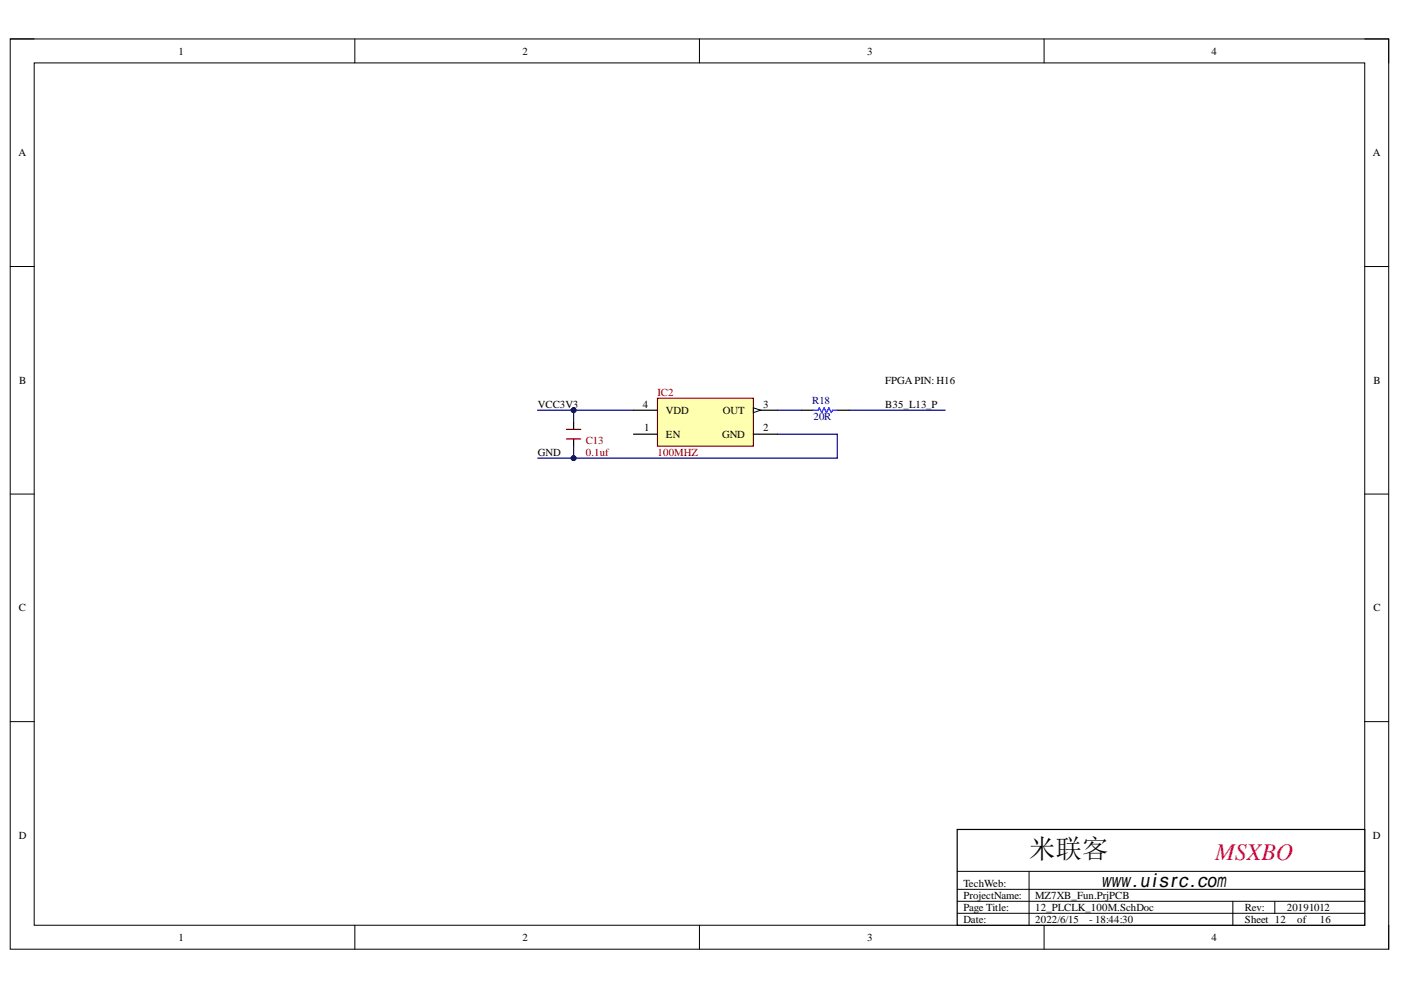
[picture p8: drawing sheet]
<svg xmlns="http://www.w3.org/2000/svg" width="297mm" height="210mm" viewBox="0 0 297 210" stroke-linecap="round" stroke-linejoin="round" font-family="sans-serif">
<defs><g id="words">
<text font-size="5.6" x="218.2" y="181.9">米联客</text>
<text font-size="5.1" fill="#f06" x="257.6" y="182.4">MSXBO</text>
<text font-size="4.1" x="235.5" y="188">ww.uisrc.com</text>
<g font-size="2.3">
<text x="37.9" y="11.6">1</text>
<text x="110.8" y="11.6">2</text>
<text x="183.9" y="11.6">3</text>
<text x="256.9" y="11.6">4</text>
<text x="3.9" y="33.1">A</text>
<text x="291.1" y="33.1">A</text>
<text x="4.1" y="81.3">B</text>
<text x="187.7" y="81.3">FPGA PIN: H16</text>
<text x="291.2" y="81.3">B</text>
<text x="114.1" y="86.4">VCC3V3</text>
<text x="136.3" y="86.4">4</text>
<text x="141.2" y="87.7">VDD</text>
<text x="153.3" y="87.7">OUT</text>
<text x="161.8" y="86.4">3</text>
<text x="187.7" y="86.4">B35_L13_P</text>
<text x="136.5" y="91.5">1</text>
<text x="141.2" y="92.8">EN</text>
<text x="153.1" y="92.8">GND</text>
<text x="161.8" y="91.5">2</text>
<text x="114.1" y="96.6">GND</text>
<text x="4" y="129.6">C</text>
<text x="291.2" y="129.6">C</text>
<text x="4" y="177.8">D</text>
<text x="291.1" y="177.8">D</text>
<text x="204.3" y="190.6">ProjectName:</text>
<text x="204.3" y="188.1">TechWeb:</text>
<text x="219.5" y="190.6">MZ7XB_Fun.PrjPCB</text>
<text x="204.3" y="193.1">Page Title:</text>
<text x="204.3" y="195.7">Date:</text>
<text x="219.5" y="193.1">12_PLCLK_100M.SchDoc</text>
<text x="219.5" y="195.7">2022/6/15</text>
<text x="230.9" y="195.7">- 18:44:30</text>
<text x="264" y="193.1">Rev:</text>
<text x="264" y="195.7">Sheet 12</text>
<text x="272.8" y="193.1">20191012</text>
<text x="275" y="195.7">of</text>
<text x="279.9" y="195.7">16</text>
<text x="37.9" y="199.5">1</text>
<text x="110.8" y="199.5">2</text>
<text x="183.9" y="199.5">3</text>
<text x="256.9" y="199.5">4</text>
</g>
<g font-size="2.3" fill="#800000">
<text x="139.4" y="83.9">IC2</text>
<text x="124.2" y="94.1">C13</text>
<text x="124.2" y="96.6">0.1uf</text>
<text x="139.4" y="96.6">100MHZ</text>
</g>
<g font-size="2.3" fill="#000080">
<text x="172.2" y="85.7">R18</text>
<text x="172.5" y="89">20R</text>
</g>
</g></defs>
<path d="M2.2 8.3h292.2v193h-292.2z" fill="none" stroke="#000" stroke-width=".21"/>
<path d="M7.2 13.3h282.2v182.9h-282.2z" fill-rule="evenodd" fill="#fff"/>
<g fill="none" stroke="#000" stroke-width=".21">
<path d="M2.2 8.3h5M7.2 13.3h282.2v182.9h-282.2zM75.2 8.3v5M148.3 8.3v5M221.4 8.3v5M289.4 8.3h5v5M2.2 56.5h5M289.4 56.5h5M2.2 104.8h5M289.4 104.8h5M2.2 153h5M289.4 153h5"/>
<path d="M75.2 196.2v5.1M148.3 196.2v5.1M221.4 196.2v5.1M294.4 196.2v5.1"/>
</g>
<path d="M114 87h20.3" fill="none" stroke="#000080" stroke-width=".25"/>
<circle cx="121.6" cy="87" r=".51" fill="#000080"/>
<circle cx="121.6" cy="87" r=".51" fill="none" stroke="#000080" stroke-width=".21"/>
<path d="M121.6 87v2.5M164.8 87h5.1M180.1 87h20.3" fill="none" stroke="#000080" stroke-width=".25"/>
<path d="M169.9 87h2.5M177.5 87h2.6" fill="none" stroke="#000" stroke-width=".25"/>
<path d="M172.4 87h1.1l.2-.5 .5 1 .5-1 .5 1 .6-1 .5 1 .2-.5h1" fill="none" stroke="#00f" stroke-width=".25"/>
<circle cx="121.6" cy="87" r=".51" fill="#000080"/>
<circle cx="121.6" cy="87" r=".51" fill="none" stroke="#000080" stroke-width=".21"/>
<path d="M139.4 84.4h20.3v10.2h-20.3z" fill-rule="evenodd" fill="#ffffb0"/>
<path d="M139.4 84.4h20.3v10.2h-20.3z" fill="none" stroke="#800000" stroke-width=".25"/>
<path d="M159.7 92.1h5.1M159.7 87h5.1" fill="none" stroke="#000" stroke-width=".25"/>
<path d="M159.7 86.5l1.6 .5-1.6 .5z" fill="#f8fcff"/>
<path d="M159.7 86.5l1.6 .5-1.6 .5z" fill="none" stroke="#000" stroke-width=".21"/>
<path d="M121.6 89.5v1.5M121.6 93.1v1.5M134.3 87h5.1M134.3 92.1h5.1" fill="none" stroke="#000" stroke-width=".25"/>
<path d="M120.1 91h3M120.1 93.1h3" fill="none" stroke="#800000" stroke-width=".25"/>
<path d="M164.8 92.1h12.7v5h-63.5" fill="none" stroke="#000080" stroke-width=".25"/>
<circle cx="121.6" cy="97.1" r=".51" fill="#000080"/>
<circle cx="121.6" cy="97.1" r=".51" fill="none" stroke="#000080" stroke-width=".21"/>
<path d="M121.6 94.6v2.5" fill="none" stroke="#000080" stroke-width=".25"/>
<circle cx="121.6" cy="97.1" r=".51" fill="#000080"/>
<circle cx="121.6" cy="97.1" r=".51" fill="none" stroke="#000080" stroke-width=".21"/>
<path d="M202.9 175.9h86.5v20.3h-86.5z" fill-rule="evenodd" fill="#fff"/>
<path d="M202.9 175.9h86.5v20.3h-86.5z" fill="none" stroke="#000" stroke-width=".25"/>
<path d="M202.9 184.7h86.5M202.9 188.6h86.5M202.9 191.1h86.5M202.9 193.6h86.5M218.2 184.7v11.5M261.4 191.1v5.1M270.3 191.1v2.5" fill="none" stroke="#000" stroke-width=".21"/>
<use href="#words"/>
</svg>
